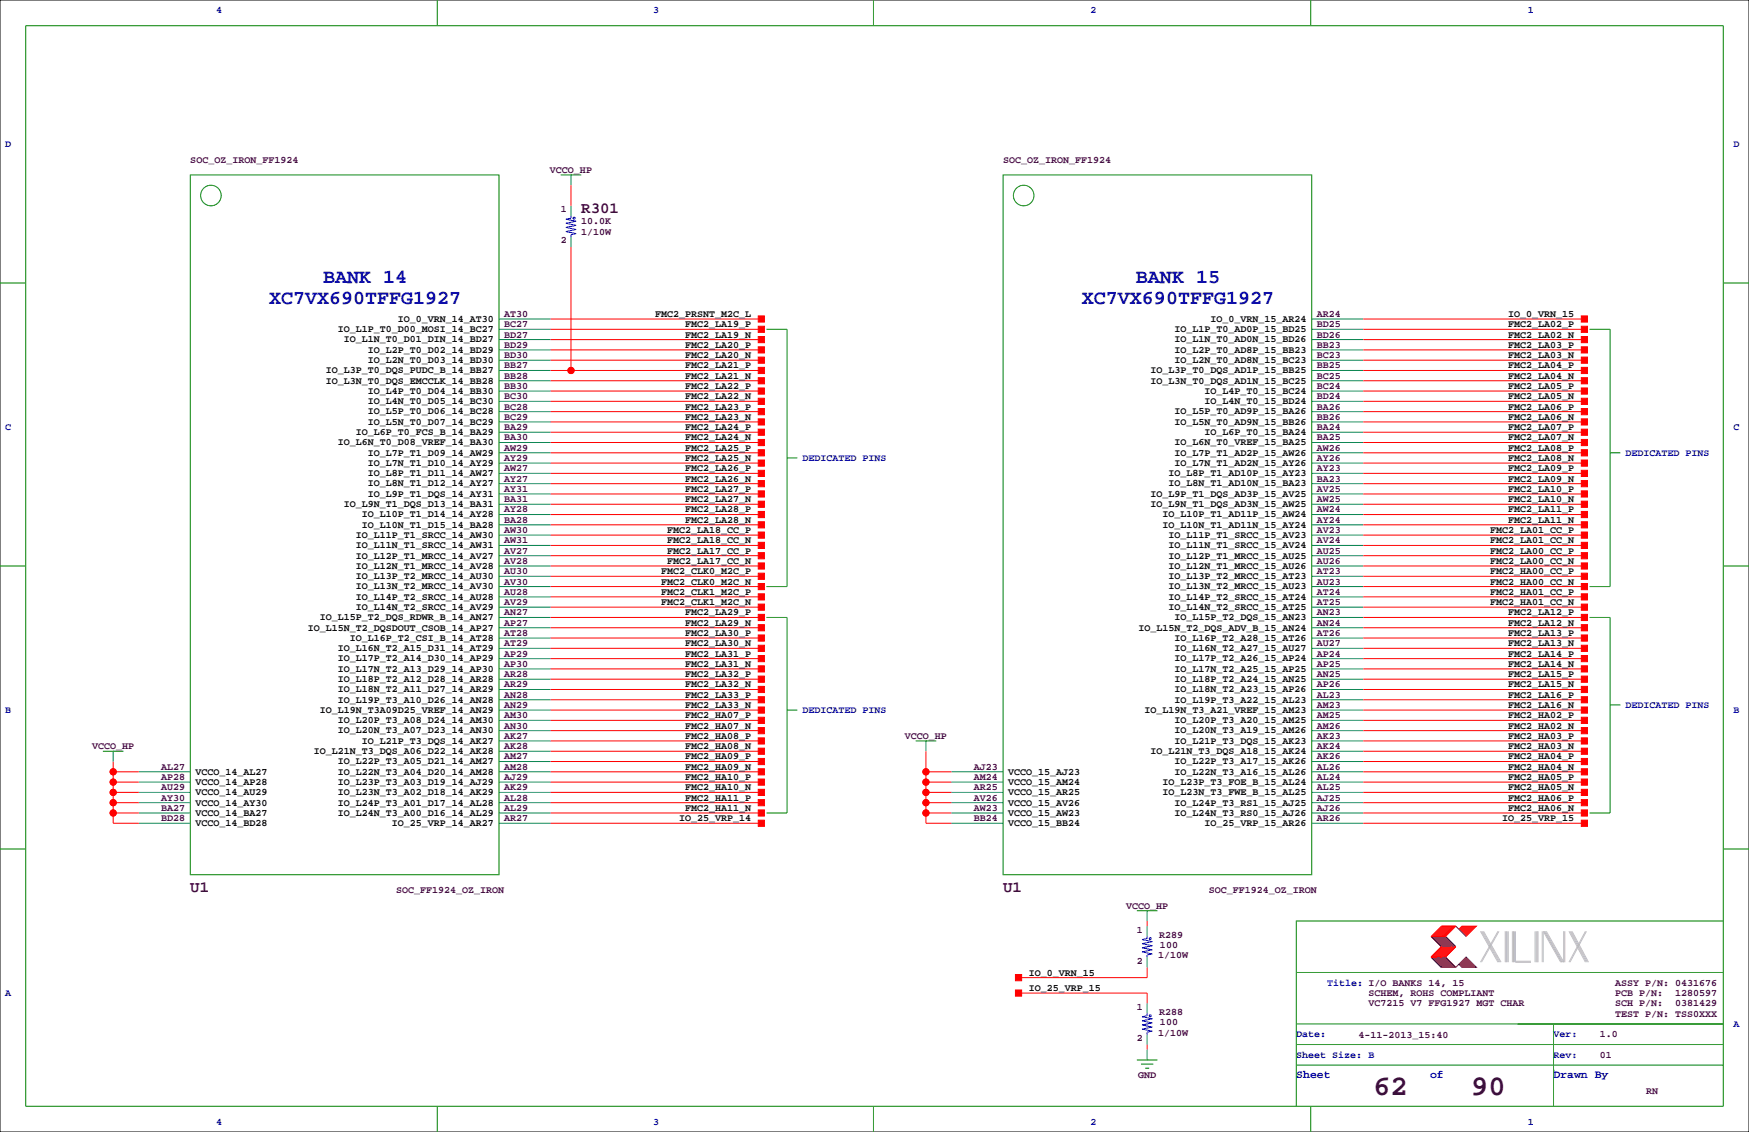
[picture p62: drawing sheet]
<svg xmlns="http://www.w3.org/2000/svg" width="432mm" height="279mm" viewBox="0 0 432 279" stroke-linecap="round" stroke-linejoin="round" font-family="sans-serif">
<defs><g id="words">
<g font-size="7.1" fill="#400040">
<text x="339.1" y="270.3">62</text>
<text x="363.2" y="270.3">90</text>
</g>
<g font-size="4.9" fill="#0000a0">
<text x="79.8" y="70">BANK 14</text>
<text x="280.5" y="70">BANK 15</text>
<text x="66.5" y="75">XC7VX690TFFG1927</text>
<text x="267.1" y="75">XC7VX690TFFG1927</text>
</g>
<g font-size="3.9" fill="#400040">
<text x="143.5" y="52.5">R301</text>
<text x="47" y="220.2">U1</text>
<text x="247.6" y="220.2">U1</text>
</g>
<g font-size="2.8" fill="#0000a0">
<text x="320" y="266.1">Sheet</text>
<text x="353.1" y="266.1">of</text>
<text x="383.5" y="266.1">Drawn By</text>
</g>
<g font-size="2.5" fill="#0000a0">
<text x="53.3" y="3.3">4</text>
<text x="161.3" y="3.3">3</text>
<text x="269.2" y="3.3">2</text>
<text x="377.2" y="3.3">1</text>
<text x="1.3" y="36.3">D</text>
<text x="428" y="36.3">D</text>
<text x="1.3" y="106.2">C</text>
<text x="428" y="106.2">C</text>
<text x="198.1" y="113.7">DEDICATED PINS</text>
<text x="401.3" y="112.5">DEDICATED PINS</text>
<text x="1.3" y="176">B</text>
<text x="198.1" y="176">DEDICATED PINS</text>
<text x="401.3" y="174.7">DEDICATED PINS</text>
<text x="428" y="176">B</text>
<text x="1.3" y="245.9">A</text>
<text x="327.7" y="243.3">Title: I/O BANKS 14, 15</text>
<text x="320" y="256">Date:</text>
<text x="383.5" y="256">Ver:</text>
<text x="428" y="253.5">A</text>
<text x="320" y="261.1">Sheet Size: B</text>
<text x="383.5" y="261.1">Rev:</text>
<text x="53.3" y="277.6">4</text>
<text x="161.3" y="277.6">3</text>
<text x="269.2" y="277.6">2</text>
<text x="377.2" y="277.6">1</text>
</g>
<g font-size="2.5" fill="#400040">
<text x="47" y="40.1">SOC_OZ_IRON_FF1924</text>
<text x="247.6" y="40.1">SOC_OZ_IRON_FF1924</text>
<text x="135.8" y="42.7">VCCO_HP</text>
<text x="138.4" y="52.4">1</text>
<text x="143.5" y="55.4">10.0K</text>
<text x="143.5" y="57.9">1/10W</text>
<text x="138.4" y="60">2</text>
<text x="124.5" y="83.3">BD27</text>
<text x="124.5" y="80.8">BC27</text>
<text x="124.5" y="78.2">AT30</text>
<text x="325.1" y="83.3">BD26</text>
<text x="325.1" y="80.8">BD25</text>
<text x="325.1" y="78.2">AR24</text>
<text x="124.5" y="88.4">BD30</text>
<text x="124.5" y="85.9">BD29</text>
<text x="325.1" y="88.4">BC23</text>
<text x="325.1" y="85.9">BB23</text>
<text x="124.5" y="93.5">BB28</text>
<text x="124.5" y="90.9">BB27</text>
<text x="325.1" y="93.5">BC25</text>
<text x="325.1" y="90.9">BB25</text>
<text x="124.5" y="101.1">BC28</text>
<text x="124.5" y="98.6">BC30</text>
<text x="124.5" y="96">BB30</text>
<text x="325.1" y="101.1">BA26</text>
<text x="325.1" y="98.6">BD24</text>
<text x="325.1" y="96">BC24</text>
<text x="124.5" y="106.2">BA29</text>
<text x="124.5" y="103.6">BC29</text>
<text x="325.1" y="106.2">BA24</text>
<text x="325.1" y="103.6">BB26</text>
<text x="124.5" y="113.8">AY29</text>
<text x="124.5" y="111.3">AW29</text>
<text x="124.5" y="108.7">BA30</text>
<text x="325.1" y="113.8">AY26</text>
<text x="325.1" y="111.3">AW26</text>
<text x="325.1" y="108.7">BA25</text>
<text x="124.5" y="118.9">AY27</text>
<text x="124.5" y="116.3">AW27</text>
<text x="325.1" y="118.9">BA23</text>
<text x="325.1" y="116.3">AY23</text>
<text x="124.5" y="124">BA31</text>
<text x="124.5" y="121.4">AY31</text>
<text x="325.1" y="124">AW25</text>
<text x="325.1" y="121.4">AV25</text>
<text x="124.5" y="131.6">AW30</text>
<text x="124.5" y="129">BA28</text>
<text x="124.5" y="126.5">AY28</text>
<text x="325.1" y="131.6">AV23</text>
<text x="325.1" y="129">AY24</text>
<text x="325.1" y="126.5">AW24</text>
<text x="124.5" y="136.7">AV27</text>
<text x="124.5" y="134.1">AW31</text>
<text x="325.1" y="136.7">AU25</text>
<text x="325.1" y="134.1">AV24</text>
<text x="124.5" y="141.7">AU30</text>
<text x="124.5" y="139.2">AV28</text>
<text x="325.1" y="141.7">AT23</text>
<text x="325.1" y="139.2">AU26</text>
<text x="124.5" y="149.4">AV29</text>
<text x="124.5" y="146.8">AU28</text>
<text x="124.5" y="144.3">AV30</text>
<text x="325.1" y="149.4">AT25</text>
<text x="325.1" y="146.8">AT24</text>
<text x="325.1" y="144.3">AU23</text>
<text x="124.5" y="154.4">AP27</text>
<text x="124.5" y="151.9">AN27</text>
<text x="325.1" y="154.4">AN24</text>
<text x="325.1" y="151.9">AN23</text>
<text x="124.5" y="159.5">AT29</text>
<text x="124.5" y="157">AT28</text>
<text x="325.1" y="159.5">AU27</text>
<text x="325.1" y="157">AT26</text>
<text x="124.5" y="167.1">AR28</text>
<text x="124.5" y="164.6">AP30</text>
<text x="124.5" y="162.1">AP29</text>
<text x="325.1" y="167.1">AN25</text>
<text x="325.1" y="164.6">AP25</text>
<text x="325.1" y="162.1">AP24</text>
<text x="124.5" y="172.2">AN28</text>
<text x="124.5" y="169.7">AR29</text>
<text x="325.1" y="172.2">AL23</text>
<text x="325.1" y="169.7">AP26</text>
<text x="124.5" y="179.8">AN30</text>
<text x="124.5" y="177.3">AM30</text>
<text x="124.5" y="174.8">AN29</text>
<text x="325.1" y="179.8">AM26</text>
<text x="325.1" y="177.3">AM25</text>
<text x="325.1" y="174.8">AM23</text>
<text x="22.8" y="184.9">VCCO_HP</text>
<text x="124.5" y="184.9">AK28</text>
<text x="124.5" y="182.4">AK27</text>
<text x="223.4" y="182.4">VCCO_HP</text>
<text x="325.1" y="184.9">AK24</text>
<text x="325.1" y="182.4">AK23</text>
<text x="39.8" y="190">AL27</text>
<text x="124.5" y="190">AM28</text>
<text x="124.5" y="187.5">AM27</text>
<text x="240.5" y="190">AJ23</text>
<text x="325.1" y="190">AL26</text>
<text x="325.1" y="187.5">AK26</text>
<text x="39.8" y="197.6">AY30</text>
<text x="39.8" y="195.1">AU29</text>
<text x="39.8" y="192.5">AP28</text>
<text x="124.5" y="197.6">AL28</text>
<text x="124.5" y="195.1">AK29</text>
<text x="124.5" y="192.5">AJ29</text>
<text x="240.5" y="197.6">AV26</text>
<text x="240.5" y="195.1">AR25</text>
<text x="240.5" y="192.5">AM24</text>
<text x="325.1" y="197.6">AJ25</text>
<text x="325.1" y="195.1">AL25</text>
<text x="325.1" y="192.5">AL24</text>
<text x="39.8" y="202.7">BD28</text>
<text x="39.8" y="200.2">BA27</text>
<text x="124.5" y="202.7">AR27</text>
<text x="124.5" y="200.2">AL29</text>
<text x="240.5" y="202.7">BB24</text>
<text x="240.5" y="200.2">AW23</text>
<text x="325.1" y="202.7">AR26</text>
<text x="325.1" y="200.2">AJ26</text>
<text x="97.8" y="220.5">SOC_FF1924_OZ_IRON</text>
<text x="298.5" y="220.5">SOC_FF1924_OZ_IRON</text>
<text x="278" y="224.3">VCCO_HP</text>
<text x="280.7" y="230.2">1</text>
<text x="286.2" y="231.5">R289</text>
<text x="280.7" y="237.8">2</text>
<text x="286" y="236.6">1/10W</text>
<text x="286.4" y="234">100</text>
<text x="337.8" y="245.9">SCHEM, ROHS COMPLIANT</text>
<text x="398.8" y="243.3">ASSY P/N: 0431676</text>
<text x="398.8" y="245.9">PCB P/N:</text>
<text x="413.6" y="245.9">1280597</text>
<text x="280.7" y="249.3">1</text>
<text x="286.2" y="250.5">R288</text>
<text x="337.8" y="248.4">VC7215 V7 FFG1927 MGT CHAR</text>
<text x="398.8" y="248.4">SCH P/N:</text>
<text x="398.8" y="251">TEST P/N: TSS0XXX</text>
<text x="413.6" y="248.4">0381429</text>
<text x="280.7" y="256.9">2</text>
<text x="286" y="255.6">1/10W</text>
<text x="286.4" y="253.1">100</text>
<text x="335.4" y="256.3">4-11-2013_15:40</text>
<text x="395" y="256">1.0</text>
<text x="395" y="261.1">01</text>
<text x="281" y="266.2">GND</text>
<text x="406.4" y="270">RN</text>
</g>
<g font-size="2.5">
<text x="83.4" y="82">IO_L1P_T0_D00_MOSI_14_BC27</text>
<text x="98.2" y="79.4">IO_0_VRN_14_AT30</text>
<text x="161.7" y="78.2">FMC2_PRSNT_M2C_L</text>
<text x="169.1" y="80.8">FMC2_LA19_P</text>
<text x="169.1" y="83.3">FMC2_LA19_N</text>
<text x="290" y="82">IO_L1P_T0_AD0P_15_BD25</text>
<text x="298.9" y="79.4">IO_0_VRN_15_AR24</text>
<text x="372.3" y="80.8">FMC2_LA02_P</text>
<text x="372.3" y="83.3">FMC2_LA02_N</text>
<text x="372.3" y="78.2">IO_0_VRN_15</text>
<text x="84.9" y="84.5">IO_L1N_T0_D01_DIN_14_BD27</text>
<text x="90.8" y="89.6">IO_L2N_T0_D03_14_BD30</text>
<text x="90.8" y="87.1">IO_L2P_T0_D02_14_BD29</text>
<text x="169.1" y="88.4">FMC2_LA20_N</text>
<text x="169.1" y="85.9">FMC2_LA20_P</text>
<text x="290" y="89.6">IO_L2N_T0_AD8N_15_BC23</text>
<text x="290" y="87.1">IO_L2P_T0_AD8P_15_BB23</text>
<text x="290" y="84.5">IO_L1N_T0_AD0N_15_BD26</text>
<text x="372.3" y="85.9">FMC2_LA03_P</text>
<text x="372.3" y="88.4">FMC2_LA03_N</text>
<text x="80.4" y="94.7">IO_L3N_T0_DQS_EMCCLK_14_BB28</text>
<text x="80.4" y="92.1">IO_L3P_T0_DQS_PUDC_B_14_BB27</text>
<text x="169.1" y="93.5">FMC2_LA21_N</text>
<text x="169.1" y="90.9">FMC2_LA21_P</text>
<text x="284.1" y="94.7">IO_L3N_T0_DQS_AD1N_15_BC25</text>
<text x="284.1" y="92.1">IO_L3P_T0_DQS_AD1P_15_BB25</text>
<text x="372.3" y="90.9">FMC2_LA04_P</text>
<text x="372.3" y="93.5">FMC2_LA04_N</text>
<text x="90.8" y="99.8">IO_L4N_T0_D05_14_BC30</text>
<text x="90.8" y="97.2">IO_L4P_T0_D04_14_BB30</text>
<text x="169.1" y="98.6">FMC2_LA22_N</text>
<text x="169.1" y="96">FMC2_LA22_P</text>
<text x="169.1" y="101.1">FMC2_LA23_P</text>
<text x="297.4" y="99.8">IO_L4N_T0_15_BD24</text>
<text x="297.4" y="97.2">IO_L4P_T0_15_BC24</text>
<text x="372.3" y="96">FMC2_LA05_P</text>
<text x="372.3" y="98.6">FMC2_LA05_N</text>
<text x="372.3" y="101.1">FMC2_LA06_P</text>
<text x="87.8" y="107.4">IO_L6P_T0_FCS_B_14_BA29</text>
<text x="90.8" y="104.8">IO_L5N_T0_D07_14_BC29</text>
<text x="90.8" y="102.3">IO_L5P_T0_D06_14_BC28</text>
<text x="169.1" y="103.6">FMC2_LA23_N</text>
<text x="169.1" y="106.2">FMC2_LA24_P</text>
<text x="290" y="104.8">IO_L5N_T0_AD9N_15_BB26</text>
<text x="290" y="102.3">IO_L5P_T0_AD9P_15_BA26</text>
<text x="297.4" y="107.4">IO_L6P_T0_15_BA24</text>
<text x="372.3" y="103.6">FMC2_LA06_N</text>
<text x="372.3" y="106.2">FMC2_LA07_P</text>
<text x="83.4" y="109.9">IO_L6N_T0_D08_VREF_14_BA30</text>
<text x="90.8" y="112.5">IO_L7P_T1_D09_14_AW29</text>
<text x="169.1" y="108.7">FMC2_LA24_N</text>
<text x="169.1" y="113.8">FMC2_LA25_N</text>
<text x="169.1" y="111.3">FMC2_LA25_P</text>
<text x="290" y="112.5">IO_L7P_T1_AD2P_15_AW26</text>
<text x="290" y="109.9">IO_L6N_T0_VREF_15_BA25</text>
<text x="372.3" y="108.7">FMC2_LA07_N</text>
<text x="372.3" y="111.3">FMC2_LA08_P</text>
<text x="372.3" y="113.8">FMC2_LA08_N</text>
<text x="90.8" y="117.5">IO_L8P_T1_D11_14_AW27</text>
<text x="90.8" y="115">IO_L7N_T1_D10_14_AY29</text>
<text x="169.1" y="118.9">FMC2_LA26_N</text>
<text x="169.1" y="116.3">FMC2_LA26_P</text>
<text x="288.5" y="117.5">IO_L8P_T1_AD10P_15_AY23</text>
<text x="290" y="115">IO_L7N_T1_AD2N_15_AY26</text>
<text x="372.3" y="116.3">FMC2_LA09_P</text>
<text x="372.3" y="118.9">FMC2_LA09_N</text>
<text x="84.9" y="125.2">IO_L9N_T1_DQS_D13_14_BA31</text>
<text x="90.8" y="122.6">IO_L9P_T1_DQS_14_AY31</text>
<text x="90.8" y="120.1">IO_L8N_T1_D12_14_AY27</text>
<text x="169.1" y="124">FMC2_LA27_N</text>
<text x="169.1" y="121.4">FMC2_LA27_P</text>
<text x="284.1" y="125.2">IO_L9N_T1_DQS_AD3N_15_AW25</text>
<text x="284.1" y="122.6">IO_L9P_T1_DQS_AD3P_15_AV25</text>
<text x="288.5" y="120.1">IO_L8N_T1_AD10N_15_BA23</text>
<text x="372.3" y="121.4">FMC2_LA10_P</text>
<text x="372.3" y="124">FMC2_LA10_N</text>
<text x="89.3" y="130.2">IO_L10N_T1_D15_14_BA28</text>
<text x="89.3" y="127.7">IO_L10P_T1_D14_14_AY28</text>
<text x="164.7" y="131.6">FMC2_LA18_CC_P</text>
<text x="169.1" y="129">FMC2_LA28_N</text>
<text x="169.1" y="126.5">FMC2_LA28_P</text>
<text x="287" y="130.2">IO_L10N_T1_AD11N_15_AY24</text>
<text x="287" y="127.7">IO_L10P_T1_AD11P_15_AW24</text>
<text x="367.9" y="131.6">FMC2_LA01_CC_P</text>
<text x="372.3" y="126.5">FMC2_LA11_P</text>
<text x="372.3" y="129">FMC2_LA11_N</text>
<text x="87.8" y="137.9">IO_L12P_T1_MRCC_14_AV27</text>
<text x="87.8" y="135.3">IO_L11N_T1_SRCC_14_AW31</text>
<text x="87.8" y="132.8">IO_L11P_T1_SRCC_14_AW30</text>
<text x="164.7" y="136.7">FMC2_LA17_CC_P</text>
<text x="164.7" y="134.1">FMC2_LA18_CC_N</text>
<text x="288.5" y="137.9">IO_L12P_T1_MRCC_15_AU25</text>
<text x="288.5" y="135.3">IO_L11N_T1_SRCC_15_AV24</text>
<text x="288.5" y="132.8">IO_L11P_T1_SRCC_15_AV23</text>
<text x="367.9" y="134.1">FMC2_LA01_CC_N</text>
<text x="367.9" y="136.7">FMC2_LA00_CC_P</text>
<text x="87.8" y="142.9">IO_L13P_T2_MRCC_14_AU30</text>
<text x="87.8" y="140.4">IO_L12N_T1_MRCC_14_AV28</text>
<text x="163.2" y="141.7">FMC2_CLK0_M2C_P</text>
<text x="164.7" y="139.2">FMC2_LA17_CC_N</text>
<text x="288.5" y="142.9">IO_L13P_T2_MRCC_15_AT23</text>
<text x="288.5" y="140.4">IO_L12N_T1_MRCC_15_AU26</text>
<text x="367.9" y="139.2">FMC2_LA00_CC_N</text>
<text x="367.9" y="141.7">FMC2_HA00_CC_P</text>
<text x="87.8" y="148">IO_L14P_T2_SRCC_14_AU28</text>
<text x="87.8" y="145.5">IO_L13N_T2_MRCC_14_AV30</text>
<text x="163.2" y="149.4">FMC2_CLK1_M2C_N</text>
<text x="163.2" y="146.8">FMC2_CLK1_M2C_P</text>
<text x="163.2" y="144.3">FMC2_CLK0_M2C_N</text>
<text x="288.5" y="148">IO_L14P_T2_SRCC_15_AT24</text>
<text x="288.5" y="145.5">IO_L13N_T2_MRCC_15_AU23</text>
<text x="367.9" y="144.3">FMC2_HA00_CC_N</text>
<text x="367.9" y="146.8">FMC2_HA01_CC_P</text>
<text x="367.9" y="149.4">FMC2_HA01_CC_N</text>
<text x="76" y="155.6">IO_L15N_T2_DQSDOUT_CSOB_14_AP27</text>
<text x="79" y="153.1">IO_L15P_T2_DQS_RDWR_B_14_AN27</text>
<text x="87.8" y="150.6">IO_L14N_T2_SRCC_14_AV29</text>
<text x="169.1" y="154.4">FMC2_LA29_N</text>
<text x="169.1" y="151.9">FMC2_LA29_P</text>
<text x="281.1" y="155.6">IO_L15N_T2_DQS_ADV_B_15_AN24</text>
<text x="288.5" y="150.6">IO_L14N_T2_SRCC_15_AT25</text>
<text x="290" y="153.1">IO_L15P_T2_DQS_15_AN23</text>
<text x="372.3" y="151.9">FMC2_LA12_P</text>
<text x="372.3" y="154.4">FMC2_LA12_N</text>
<text x="83.4" y="160.7">IO_L16N_T2_A15_D31_14_AT29</text>
<text x="86.4" y="158.2">IO_L16P_T2_CSI_B_14_AT28</text>
<text x="169.1" y="159.5">FMC2_LA30_N</text>
<text x="169.1" y="157">FMC2_LA30_P</text>
<text x="290" y="160.7">IO_L16N_T2_A27_15_AU27</text>
<text x="290" y="158.2">IO_L16P_T2_A28_15_AT26</text>
<text x="372.3" y="157">FMC2_LA13_P</text>
<text x="372.3" y="159.5">FMC2_LA13_N</text>
<text x="83.4" y="165.8">IO_L17N_T2_A13_D29_14_AP30</text>
<text x="83.4" y="163.3">IO_L17P_T2_A14_D30_14_AP29</text>
<text x="169.1" y="164.6">FMC2_LA31_N</text>
<text x="169.1" y="162.1">FMC2_LA31_P</text>
<text x="169.1" y="167.1">FMC2_LA32_P</text>
<text x="290" y="165.8">IO_L17N_T2_A25_15_AP25</text>
<text x="290" y="163.3">IO_L17P_T2_A26_15_AP24</text>
<text x="372.3" y="162.1">FMC2_LA14_P</text>
<text x="372.3" y="164.6">FMC2_LA14_N</text>
<text x="372.3" y="167.1">FMC2_LA15_P</text>
<text x="83.4" y="173.4">IO_L19P_T3_A10_D26_14_AN28</text>
<text x="83.4" y="170.9">IO_L18N_T2_A11_D27_14_AR29</text>
<text x="83.4" y="168.3">IO_L18P_T2_A12_D28_14_AR28</text>
<text x="169.1" y="169.7">FMC2_LA32_N</text>
<text x="169.1" y="172.2">FMC2_LA33_P</text>
<text x="290" y="173.4">IO_L19P_T3_A22_15_AL23</text>
<text x="290" y="170.9">IO_L18N_T2_A23_15_AP26</text>
<text x="290" y="168.3">IO_L18P_T2_A24_15_AN25</text>
<text x="372.3" y="169.7">FMC2_LA15_N</text>
<text x="372.3" y="172.2">FMC2_LA16_P</text>
<text x="79" y="176">IO_L19N_T3A09D25_VREF_14_AN29</text>
<text x="83.4" y="178.5">IO_L20P_T3_A08_D24_14_AM30</text>
<text x="169.1" y="174.8">FMC2_LA33_N</text>
<text x="169.1" y="177.3">FMC2_HA07_P</text>
<text x="169.1" y="179.8">FMC2_HA07_N</text>
<text x="282.6" y="176">IO_L19N_T3_A21_VREF_15_AM23</text>
<text x="290" y="178.5">IO_L20P_T3_A20_15_AM25</text>
<text x="372.3" y="174.8">FMC2_LA16_N</text>
<text x="372.3" y="177.3">FMC2_HA02_P</text>
<text x="372.3" y="179.8">FMC2_HA02_N</text>
<text x="83.4" y="181">IO_L20N_T3_A07_D23_14_AN30</text>
<text x="89.3" y="183.6">IO_L21P_T3_DQS_14_AK27</text>
<text x="169.1" y="182.4">FMC2_HA08_P</text>
<text x="169.1" y="184.9">FMC2_HA08_N</text>
<text x="290" y="183.6">IO_L21P_T3_DQS_15_AK23</text>
<text x="290" y="181">IO_L20N_T3_A19_15_AM26</text>
<text x="372.3" y="182.4">FMC2_HA03_P</text>
<text x="372.3" y="184.9">FMC2_HA03_N</text>
<text x="48.3" y="191.2">VCCO_14_AL27</text>
<text x="77.5" y="186.1">IO_L21N_T3_DQS_A06_D22_14_AK28</text>
<text x="83.4" y="191.2">IO_L22N_T3_A04_D20_14_AM28</text>
<text x="83.4" y="188.7">IO_L22P_T3_A05_D21_14_AM27</text>
<text x="169.1" y="187.5">FMC2_HA09_P</text>
<text x="169.1" y="190">FMC2_HA09_N</text>
<text x="248.9" y="191.2">VCCO_15_AJ23</text>
<text x="284.1" y="186.1">IO_L21N_T3_DQS_A18_15_AK24</text>
<text x="290" y="191.2">IO_L22N_T3_A16_15_AL26</text>
<text x="290" y="188.7">IO_L22P_T3_A17_15_AK26</text>
<text x="372.3" y="187.5">FMC2_HA04_P</text>
<text x="372.3" y="190">FMC2_HA04_N</text>
<text x="48.3" y="196.3">VCCO_14_AU29</text>
<text x="48.3" y="193.7">VCCO_14_AP28</text>
<text x="83.4" y="196.3">IO_L23N_T3_A02_D18_14_AK29</text>
<text x="83.4" y="193.7">IO_L23P_T3_A03_D19_14_AJ29</text>
<text x="169.1" y="197.6">FMC2_HA11_P</text>
<text x="169.1" y="192.5">FMC2_HA10_P</text>
<text x="169.1" y="195.1">FMC2_HA10_N</text>
<text x="248.9" y="196.3">VCCO_15_AR25</text>
<text x="248.9" y="193.7">VCCO_15_AM24</text>
<text x="287" y="196.3">IO_L23N_T3_FWE_B_15_AL25</text>
<text x="287" y="193.7">IO_L23P_T3_FOE_B_15_AL24</text>
<text x="372.3" y="192.5">FMC2_HA05_P</text>
<text x="372.3" y="195.1">FMC2_HA05_N</text>
<text x="372.3" y="197.6">FMC2_HA06_P</text>
<text x="48.3" y="203.9">VCCO_14_BD28</text>
<text x="48.3" y="201.4">VCCO_14_BA27</text>
<text x="48.3" y="198.8">VCCO_14_AY30</text>
<text x="83.4" y="201.4">IO_L24N_T3_A00_D16_14_AL29</text>
<text x="83.4" y="198.8">IO_L24P_T3_A01_D17_14_AL28</text>
<text x="96.7" y="203.9">IO_25_VRP_14_AR27</text>
<text x="167.6" y="202.7">IO_25_VRP_14</text>
<text x="169.1" y="200.2">FMC2_HA11_N</text>
<text x="248.9" y="203.9">VCCO_15_BB24</text>
<text x="248.9" y="201.4">VCCO_15_AW23</text>
<text x="248.9" y="198.8">VCCO_15_AV26</text>
<text x="290" y="201.4">IO_L24N_T3_RS0_15_AJ26</text>
<text x="290" y="198.8">IO_L24P_T3_RS1_15_AJ25</text>
<text x="297.4" y="203.9">IO_25_VRP_15_AR26</text>
<text x="370.8" y="202.7">IO_25_VRP_15</text>
<text x="372.3" y="200.2">FMC2_HA06_N</text>
<text x="254" y="240.8">IO_0_VRN_15</text>
<text x="254" y="244.6">IO_25_VRP_15</text>
</g>
</g></defs>
<path d="M0 0h431.8v279.4h-431.8z" fill="none" stroke="#000" stroke-width=".25"/>
<g fill="none" stroke="#f00" stroke-width=".25">
<path d="M141 45.7v5.1M135.9 78.7h52.1M141 61v30.4M336.5 78.7h54.7M135.9 99.1h52.1M135.9 96.5h52.1M135.9 94h52.1M135.9 91.4h52.1M135.9 88.9h52.1M135.9 86.4h52.1M135.9 83.8h52.1M135.9 81.3h52.1"/>
<path d="M336.5 99.1h54.7M336.5 96.5h54.7M336.5 94h54.7M336.5 91.4h54.7M336.5 88.9h54.7M336.5 86.4h54.7M336.5 83.8h54.7M336.5 81.3h54.7M135.9 119.4h52.1M135.9 116.8h52.1M135.9 114.3h52.1M135.9 111.8h52.1"/>
<path d="M135.9 109.2h52.1M135.9 106.7h52.1M135.9 104.1h52.1M135.9 101.6h52.1M336.5 119.4h54.7M336.5 116.8h54.7M336.5 114.3h54.7M336.5 111.8h54.7M336.5 109.2h54.7M336.5 106.7h54.7M336.5 104.1h54.7M336.5 101.6h54.7"/>
<path d="M135.9 139.7h52.1M135.9 137.2h52.1M135.9 134.6h52.1M135.9 132.1h52.1M135.9 129.5h52.1M135.9 127h52.1M135.9 124.5h52.1M135.9 121.9h52.1M336.5 139.7h54.7M336.5 137.2h54.7M336.5 134.6h54.7M336.5 132.1h54.7"/>
<path d="M336.5 129.5h54.7M336.5 127h54.7M336.5 124.5h54.7M336.5 121.9h54.7M135.9 157.5h52.1M135.9 154.9h52.1M135.9 152.4h52.1M135.9 149.9h52.1M135.9 147.3h52.1M135.9 144.8h52.1M135.9 142.2h52.1M336.5 157.5h54.7"/>
<path d="M336.5 154.9h54.7M336.5 152.4h54.7M336.5 149.9h54.7M336.5 147.3h54.7M336.5 144.8h54.7M336.5 142.2h54.7M135.9 177.8h52.1M135.9 175.3h52.1M135.9 172.7h52.1M135.9 170.2h52.1M135.9 167.6h52.1M135.9 165.1h52.1"/>
<path d="M135.9 162.6h52.1M135.9 160h52.1M336.5 177.8h54.7M336.5 175.3h54.7M336.5 172.7h54.7M336.5 170.2h54.7M336.5 167.6h54.7M336.5 165.1h54.7M336.5 162.6h54.7M336.5 160h54.7M27.9 193h6.4M27.9 190.5h6.4"/>
<path d="M27.9 195.6h6.4M27.9 198.1h6.4M27.9 188v15.2h6.4M135.9 193h52.1M135.9 190.5h52.1M135.9 195.6h52.1M135.9 198.1h52.1M135.9 188h52.1M135.9 185.4h52.1M135.9 182.9h52.1M135.9 180.3h52.1M228.6 193h6.3"/>
<path d="M228.6 185.4v17.8h6.3M228.6 190.5h6.3M228.6 195.6h6.3M228.6 198.1h6.3M336.5 193h54.7M336.5 190.5h54.7M336.5 195.6h54.7M336.5 198.1h54.7M336.5 188h54.7M336.5 185.4h54.7M336.5 182.9h54.7M336.5 180.3h54.7"/>
<path d="M27.9 200.7h6.4M135.9 200.7h52.1M135.9 203.2h52.1M228.6 200.7h6.3M336.5 200.7h54.7M336.5 203.2h54.7M283.2 227.3v1.3M283.2 238.8v2.5h-31.7M355.9 233.7l-2.6 2.5h3.6l2.5-2.5M355.9 228.6h3.5l-2.5 2.5h-3.6zM356.1 233.7l-2.5 2.5M356.1 228.6l-2.5 2.5"/>
<path d="M356.4 233.7l-2.6 2.5M356.4 228.6l-2.6 2.5M356.6 233.7l-2.5 2.5M356.6 228.6l-2.5 2.5M356.9 233.7l-2.6 2.5M356.9 228.6l-2.6 2.5M357.1 233.7l-2.5 2.5M357.1 228.6l-2.5 2.5M357.4 233.7l-2.6 2.5M357.4 228.6l-2.6 2.5M357.6 233.7l-2.5 2.5M357.6 228.6l-2.5 2.5"/>
<path d="M357.9 233.7l-2.6 2.5M357.9 228.6l-2.6 2.5M358.1 233.7l-2.5 2.5M358.1 228.6l-2.5 2.5M358.4 233.7l-2.5 2.5M358.4 228.6l-2.5 2.5M358.6 233.7l-2.5 2.5M358.6 228.6l-2.5 2.5M358.9 233.7l-2.5 2.5M358.9 228.6l-2.5 2.5M359.2 233.7l-2.6 2.5M359.2 228.6l-2.6 2.5"/>
<path d="M360.2 229.4l.7-.8h3.6l-2.6 2.5M361.2 228.6l-.8 .8M361.4 228.6l-1 1M361.7 228.6l-1 1M361.9 228.6l-1.2 1.3M362.2 228.6l-1.3 1.3M362.5 228.6l-1.6 1.5M362.7 228.6l-1.5 1.5M363 228.6l-1.8 1.8M363.2 228.6l-1.8 1.8M363.5 228.6l-2.1 2M363.7 228.6l-2 2"/>
<path d="M364 228.6l-2.3 2.3M364.2 228.6l-2.3 2.3M251.5 245.1h31.7v2.5M283.2 257.8v1.3"/>
<circle cx="141" cy="91.4" r=".76"/>
<circle cx="27.9" cy="190.5" r=".76"/>
<circle cx="27.9" cy="193" r=".76"/>
<circle cx="27.9" cy="198.1" r=".76"/>
<circle cx="27.9" cy="195.6" r=".76"/>
<circle cx="228.6" cy="193" r=".76"/>
<circle cx="228.6" cy="190.5" r=".76"/>
<circle cx="228.6" cy="198.1" r=".76"/>
<circle cx="228.6" cy="195.6" r=".76"/>
<circle cx="27.9" cy="200.7" r=".76"/>
<circle cx="228.6" cy="200.7" r=".76"/>
</g>
<g fill="#f00" stroke="#f00" stroke-width=".25">
<path d="M250.7 244.3h1.5v1.6h-1.5z" fill-rule="evenodd"/>
<path d="M250.7 240.5h1.5v1.6h-1.5z" fill-rule="evenodd"/>
<path d="M390.4 78h1.5v1.5h-1.5z" fill-rule="evenodd"/>
<path d="M390.4 199.9h1.5v1.5h-1.5z" fill-rule="evenodd"/>
<path d="M390.4 197.4h1.5v1.5h-1.5z" fill-rule="evenodd"/>
<path d="M390.4 194.8h1.5v1.5h-1.5z" fill-rule="evenodd"/>
<path d="M390.4 192.3h1.5v1.5h-1.5z" fill-rule="evenodd"/>
<path d="M390.4 189.7h1.5v1.6h-1.5z" fill-rule="evenodd"/>
<path d="M390.4 187.2h1.5v1.5h-1.5z" fill-rule="evenodd"/>
<path d="M390.4 184.7h1.5v1.5h-1.5z" fill-rule="evenodd"/>
<path d="M390.4 182.1h1.5v1.5h-1.5z" fill-rule="evenodd"/>
<path d="M390.4 179.6h1.5v1.5h-1.5z" fill-rule="evenodd"/>
<path d="M390.4 177h1.5v1.6h-1.5z" fill-rule="evenodd"/>
<path d="M390.4 174.5h1.5v1.5h-1.5z" fill-rule="evenodd"/>
<path d="M390.4 172h1.5v1.5h-1.5z" fill-rule="evenodd"/>
<path d="M390.4 169.4h1.5v1.5h-1.5z" fill-rule="evenodd"/>
<path d="M390.4 166.9h1.5v1.5h-1.5z" fill-rule="evenodd"/>
<path d="M390.4 164.3h1.5v1.6h-1.5z" fill-rule="evenodd"/>
<path d="M390.4 161.8h1.5v1.5h-1.5z" fill-rule="evenodd"/>
<path d="M390.4 159.3h1.5v1.5h-1.5z" fill-rule="evenodd"/>
<path d="M390.4 156.7h1.5v1.5h-1.5z" fill-rule="evenodd"/>
<path d="M390.4 154.2h1.5v1.5h-1.5z" fill-rule="evenodd"/>
<path d="M390.4 151.6h1.5v1.6h-1.5z" fill-rule="evenodd"/>
<path d="M390.4 149.1h1.5v1.5h-1.5z" fill-rule="evenodd"/>
<path d="M390.4 146.6h1.5v1.5h-1.5z" fill-rule="evenodd"/>
<path d="M390.4 144h1.5v1.5h-1.5z" fill-rule="evenodd"/>
<path d="M390.4 141.5h1.5v1.5h-1.5z" fill-rule="evenodd"/>
<path d="M390.4 138.9h1.5v1.6h-1.5z" fill-rule="evenodd"/>
<path d="M390.4 136.4h1.5v1.5h-1.5z" fill-rule="evenodd"/>
<path d="M390.4 133.9h1.5v1.5h-1.5z" fill-rule="evenodd"/>
<path d="M390.4 131.3h1.5v1.5h-1.5z" fill-rule="evenodd"/>
<path d="M390.4 128.8h1.5v1.5h-1.5z" fill-rule="evenodd"/>
<path d="M390.4 126.2h1.5v1.6h-1.5z" fill-rule="evenodd"/>
<path d="M390.4 123.7h1.5v1.5h-1.5z" fill-rule="evenodd"/>
<path d="M390.4 121.2h1.5v1.5h-1.5z" fill-rule="evenodd"/>
<path d="M390.4 118.6h1.5v1.5h-1.5z" fill-rule="evenodd"/>
<path d="M390.4 116.1h1.5v1.5h-1.5z" fill-rule="evenodd"/>
<path d="M390.4 113.5h1.5v1.6h-1.5z" fill-rule="evenodd"/>
<path d="M390.4 111h1.5v1.5h-1.5z" fill-rule="evenodd"/>
<path d="M390.4 108.5h1.5v1.5h-1.5z" fill-rule="evenodd"/>
<path d="M390.4 105.9h1.5v1.5h-1.5z" fill-rule="evenodd"/>
<path d="M390.4 103.4h1.5v1.5h-1.5z" fill-rule="evenodd"/>
<path d="M390.4 100.8h1.5v1.6h-1.5z" fill-rule="evenodd"/>
<path d="M390.4 98.3h1.5v1.5h-1.5z" fill-rule="evenodd"/>
<path d="M390.4 95.8h1.5v1.5h-1.5z" fill-rule="evenodd"/>
<path d="M390.4 93.2h1.5v1.5h-1.5z" fill-rule="evenodd"/>
<path d="M390.4 90.7h1.5v1.5h-1.5z" fill-rule="evenodd"/>
<path d="M390.4 88.1h1.5v1.6h-1.5z" fill-rule="evenodd"/>
<path d="M390.4 85.6h1.5v1.5h-1.5z" fill-rule="evenodd"/>
<path d="M390.4 83.1h1.5v1.5h-1.5z" fill-rule="evenodd"/>
<path d="M390.4 80.5h1.5v1.5h-1.5z" fill-rule="evenodd"/>
<path d="M187.2 179.6h1.5v1.5h-1.5z" fill-rule="evenodd"/>
<path d="M187.2 177h1.5v1.6h-1.5z" fill-rule="evenodd"/>
<path d="M187.2 184.7h1.5v1.5h-1.5z" fill-rule="evenodd"/>
<path d="M187.2 182.1h1.5v1.5h-1.5z" fill-rule="evenodd"/>
<path d="M187.2 189.7h1.5v1.6h-1.5z" fill-rule="evenodd"/>
<path d="M187.2 187.2h1.5v1.5h-1.5z" fill-rule="evenodd"/>
<path d="M187.2 194.8h1.5v1.5h-1.5z" fill-rule="evenodd"/>
<path d="M187.2 192.3h1.5v1.5h-1.5z" fill-rule="evenodd"/>
<path d="M187.2 199.9h1.5v1.5h-1.5z" fill-rule="evenodd"/>
<path d="M187.2 197.4h1.5v1.5h-1.5z" fill-rule="evenodd"/>
<path d="M187.2 172h1.5v1.5h-1.5z" fill-rule="evenodd"/>
<path d="M187.2 174.5h1.5v1.5h-1.5z" fill-rule="evenodd"/>
<path d="M187.2 166.9h1.5v1.5h-1.5z" fill-rule="evenodd"/>
<path d="M187.2 169.4h1.5v1.5h-1.5z" fill-rule="evenodd"/>
<path d="M187.2 161.8h1.5v1.5h-1.5z" fill-rule="evenodd"/>
<path d="M187.2 164.3h1.5v1.6h-1.5z" fill-rule="evenodd"/>
<path d="M187.2 156.7h1.5v1.5h-1.5z" fill-rule="evenodd"/>
<path d="M187.2 159.3h1.5v1.5h-1.5z" fill-rule="evenodd"/>
<path d="M187.2 151.6h1.5v1.6h-1.5z" fill-rule="evenodd"/>
<path d="M187.2 154.2h1.5v1.5h-1.5z" fill-rule="evenodd"/>
<path d="M187.2 126.2h1.5v1.6h-1.5z" fill-rule="evenodd"/>
<path d="M187.2 128.8h1.5v1.5h-1.5z" fill-rule="evenodd"/>
<path d="M187.2 121.2h1.5v1.5h-1.5z" fill-rule="evenodd"/>
<path d="M187.2 123.7h1.5v1.5h-1.5z" fill-rule="evenodd"/>
<path d="M187.2 111h1.5v1.5h-1.5z" fill-rule="evenodd"/>
<path d="M187.2 113.5h1.5v1.6h-1.5z" fill-rule="evenodd"/>
<path d="M187.2 105.9h1.5v1.5h-1.5z" fill-rule="evenodd"/>
<path d="M187.2 108.5h1.5v1.5h-1.5z" fill-rule="evenodd"/>
<path d="M187.2 100.8h1.5v1.6h-1.5z" fill-rule="evenodd"/>
<path d="M187.2 103.4h1.5v1.5h-1.5z" fill-rule="evenodd"/>
<path d="M187.2 95.8h1.5v1.5h-1.5z" fill-rule="evenodd"/>
<path d="M187.2 98.3h1.5v1.5h-1.5z" fill-rule="evenodd"/>
<path d="M187.2 83.1h1.5v1.5h-1.5z" fill-rule="evenodd"/>
<path d="M187.2 80.5h1.5v1.5h-1.5z" fill-rule="evenodd"/>
<path d="M187.2 133.9h1.5v1.5h-1.5z" fill-rule="evenodd"/>
<path d="M187.2 131.3h1.5v1.5h-1.5z" fill-rule="evenodd"/>
<path d="M187.2 138.9h1.5v1.6h-1.5z" fill-rule="evenodd"/>
<path d="M187.2 85.6h1.5v1.5h-1.5z" fill-rule="evenodd"/>
<path d="M187.2 88.1h1.5v1.6h-1.5z" fill-rule="evenodd"/>
<path d="M187.2 90.7h1.5v1.5h-1.5z" fill-rule="evenodd"/>
<path d="M187.2 93.2h1.5v1.5h-1.5z" fill-rule="evenodd"/>
<path d="M187.2 116.1h1.5v1.5h-1.5z" fill-rule="evenodd"/>
<path d="M187.2 118.6h1.5v1.5h-1.5z" fill-rule="evenodd"/>
<path d="M187.2 136.4h1.5v1.5h-1.5z" fill-rule="evenodd"/>
<path d="M187.2 141.5h1.5v1.5h-1.5z" fill-rule="evenodd"/>
<path d="M187.2 144h1.5v1.5h-1.5z" fill-rule="evenodd"/>
<path d="M187.2 146.6h1.5v1.5h-1.5z" fill-rule="evenodd"/>
<path d="M187.2 149.1h1.5v1.5h-1.5z" fill-rule="evenodd"/>
<path d="M187.2 202.4h1.5v1.6h-1.5z" fill-rule="evenodd"/>
<path d="M187.2 78h1.5v1.5h-1.5z" fill-rule="evenodd"/>
<path d="M390.4 202.4h1.5v1.6h-1.5z" fill-rule="evenodd"/>
<circle cx="228.6" cy="190.5" r=".76"/>
<circle cx="228.6" cy="193" r=".76"/>
<circle cx="228.6" cy="195.6" r=".76"/>
<circle cx="228.6" cy="198.1" r=".76"/>
<circle cx="228.6" cy="200.7" r=".76"/>
<circle cx="141" cy="91.4" r=".76"/>
<circle cx="27.9" cy="190.5" r=".76"/>
<circle cx="27.9" cy="200.7" r=".76"/>
<circle cx="27.9" cy="198.1" r=".76"/>
<circle cx="27.9" cy="195.6" r=".76"/>
<circle cx="27.9" cy="193" r=".76"/>
</g>
<g fill="none" stroke="#008080" stroke-width=".25">
<path d="M141 43.2v2.5M141 50.8v2.5M141 58.4v2.6M123.2 78.7h12.7M323.8 78.7h12.7M123.2 99.1h12.7M123.2 96.5h12.7M123.2 94h12.7M123.2 91.4h12.7M123.2 88.9h12.7M123.2 86.4h12.7M123.2 83.8h12.7"/>
<path d="M123.2 81.3h12.7M323.8 99.1h12.7M323.8 96.5h12.7M323.8 94h12.7M323.8 91.4h12.7M323.8 88.9h12.7M323.8 86.4h12.7M323.8 83.8h12.7M323.8 81.3h12.7M123.2 119.4h12.7M123.2 116.8h12.7M123.2 114.3h12.7"/>
<path d="M123.2 111.8h12.7M123.2 109.2h12.7M123.2 106.7h12.7M123.2 104.1h12.7M123.2 101.6h12.7M323.8 119.4h12.7M323.8 116.8h12.7M323.8 114.3h12.7M323.8 111.8h12.7M323.8 109.2h12.7M323.8 106.7h12.7M323.8 104.1h12.7"/>
<path d="M323.8 101.6h12.7M123.2 139.7h12.7M123.2 137.2h12.7M123.2 134.6h12.7M123.2 132.1h12.7M123.2 129.5h12.7M123.2 127h12.7M123.2 124.5h12.7M123.2 121.9h12.7M323.8 139.7h12.7M323.8 137.2h12.7M323.8 134.6h12.7"/>
<path d="M323.8 132.1h12.7M323.8 129.5h12.7M323.8 127h12.7M323.8 124.5h12.7M323.8 121.9h12.7M123.2 157.5h12.7M123.2 154.9h12.7M123.2 152.4h12.7M123.2 149.9h12.7M123.2 147.3h12.7M123.2 144.8h12.7M123.2 142.2h12.7"/>
<path d="M323.8 157.5h12.7M323.8 154.9h12.7M323.8 152.4h12.7M323.8 149.9h12.7M323.8 147.3h12.7M323.8 144.8h12.7M323.8 142.2h12.7M123.2 177.8h12.7M123.2 175.3h12.7M123.2 172.7h12.7M123.2 170.2h12.7M123.2 167.6h12.7"/>
<path d="M123.2 165.1h12.7M123.2 162.6h12.7M123.2 160h12.7M323.8 177.8h12.7M323.8 175.3h12.7M323.8 172.7h12.7M323.8 170.2h12.7M323.8 167.6h12.7M323.8 165.1h12.7M323.8 162.6h12.7M323.8 160h12.7M27.9 185.4v2.6"/>
<path d="M34.3 198.1h12.7M34.3 195.6h12.7M34.3 193h12.7M34.3 190.5h12.7M123.2 198.1h12.7M123.2 195.6h12.7M123.2 193h12.7M123.2 190.5h12.7M123.2 188h12.7M123.2 185.4h12.7M123.2 182.9h12.7M123.2 180.3h12.7"/>
<path d="M228.6 182.9v2.5M234.9 198.1h12.7M234.9 195.6h12.7M234.9 193h12.7M234.9 190.5h12.7M323.8 198.1h12.7M323.8 195.6h12.7M323.8 193h12.7M323.8 190.5h12.7M323.8 188h12.7M323.8 185.4h12.7M323.8 182.9h12.7"/>
<path d="M323.8 180.3h12.7M34.3 203.2h12.7M34.3 200.7h12.7M123.2 203.2h12.7M123.2 200.7h12.7M234.9 203.2h12.7M234.9 200.7h12.7M323.8 203.2h12.7M323.8 200.7h12.7M283.2 224.8v2.5M283.2 228.6v2.5M283.2 236.2v2.6"/>
<path d="M283.2 247.6v2.6M283.2 255.3v2.5M283.2 259.1v2.5"/>
</g>
<g fill="none" stroke="#008000" stroke-width=".25">
<path d="M6.3 6.4h419.1v266.6h-419.1zM107.9 0v6.4M215.6 0v6.4M323.6 0v6.4M47 43.2h76.2v172.7h-76.2zM138.4 43.2h5.1M141 43.2h.1M247.6 43.2h76.2v172.7h-76.2zM0 69.8h6.3M425.4 69.8h6.4M189.2 81.3h5.1v63.5h-5.1M227.3 91.4h.1"/>
<path d="M392.4 81.3h5.1v63.5h-5.1M194.3 113h2.5M397.5 111.8h2.5M0 139.7h6.3M425.4 139.7h6.4M189.2 152.4h5.1v48.3h-5.1M392.4 152.4h5.1v48.3h-5.1M194.3 175.3h2.5M397.5 174h2.5M25.4 185.4h5.1M27.9 185.4h.1M226.1 182.9h5"/>
<path d="M228.6 182.9h.1M0 209.5h6.3M425.4 209.5h6.4M280.7 224.8h5.1M283.2 224.8h.1M425.4 227.3h-105.4v35.6M320 257.8h105.4M320 252.7h105.4M320 240h105.4M383.5 252.7v20.3M107.9 273v6.4M215.6 273v6.4"/>
<path d="M280.7 261.6h5.1M281.7 262.6h3M282.7 263.7h1M283.2 261.6h.1M320 262.9v10.1M320 262.9h105.4M323.6 273v6.4M383.5 264.2h.1"/>
<circle cx="52.1" cy="48.3" r="2.54"/>
<circle cx="252.7" cy="48.3" r="2.54"/>
</g>
<g fill="none" stroke="#800000" stroke-width=".25">
<path d="M353.3 236.2l2.6 2.6h3.5M353.3 231.1l2.6 2.6M353.6 231.1l2.5 2.6M353.6 236.2l2.5 2.6M353.8 231.1l2.6 2.6M353.8 236.2l2.6 2.6M354.1 231.1l2.5 2.6M354.1 236.2l2.5 2.6M354.3 231.1l2.6 2.6M354.3 236.2l2.6 2.6M354.6 231.1l2.5 2.6M354.6 236.2l2.5 2.6"/>
<path d="M354.8 231.1l2.6 2.6M354.8 236.2l2.6 2.6M355.1 231.1l2.5 2.6M355.1 236.2l2.5 2.6M355.3 231.1l2.6 2.6M355.3 236.2l2.6 2.6M355.6 231.1l2.5 2.6M355.6 236.2l2.5 2.6M355.9 231.1l2.5 2.6M355.9 236.2l2.5 2.6M356.1 231.1l2.5 2.6M356.1 236.2l2.5 2.6"/>
<path d="M356.4 231.1l2.5 2.6M356.4 236.2l2.5 2.6M356.6 231.1l2.6 2.6M356.6 236.2l2.6 2.6M356.9 231.1l2.5 2.6M356.9 236.2l2.5 2.6M359.4 228.6l2.5 2.5M360.2 238l.7 .8h3.6l-2.6-2.6-2.5 2.6M360.4 237.7l1 1.1M360.4 238l.8 .8M360.7 237.5l1.2 1.3M360.7 237.7l1 1.1"/>
<path d="M360.9 237.2l1.6 1.6M360.9 237.5l1.3 1.3M361.2 237l1.8 1.8M361.2 237.2l1.5 1.6M361.4 236.7l2.1 2.1M361.4 237l1.8 1.8M361.7 236.5l2.3 2.3M361.7 236.7l2 2.1M361.9 236.5l2.3 2.3"/>
</g>
<g fill="none" stroke="#c0c0c0" stroke-width=".25">
<path d="M365.5 229.9l4.3 7.6M365.8 229.9l4.3 7.6M366 229.9l4.3 7.6M366.3 229.9l4.3 7.6M369.8 229.9l-4.3 7.6M370.1 229.9l-4.3 7.6M371.6 229.9v7.6M371.9 229.9v7.6M372.1 229.9v7.6M372.4 229.9v7.6M373.4 229.9v7.6M373.6 229.9v7.6"/>
<path d="M373.9 229.9v7.6M374.1 229.9v7.6h3.9M374.1 237.2h3.9M379 229.9v7.6M379.2 229.9v7.6M379.5 229.9v7.6M379.7 229.9v7.6M380.7 229.9v7.6M381 237.5v-7.6l4.3 7.6M381.3 229.9l4.3 7.6M381.5 229.9l4.3 7.6M381.8 229.9l4.3 7.6v-7.6"/>
<path d="M386.3 229.9v7.6M387.3 229.9l4.1 7.6M387.6 229.9l4.1 7.6M387.9 229.9l4 7.6M388.1 229.9l4.1 7.6M391.4 229.9l-4.1 7.6M391.7 229.9l-4.1 7.6"/>
</g>
<g fill="none" stroke="#00f" stroke-width=".25">
<path d="M141 53.3v.5l-1.3 .3 2.5 .5-2.5 .5 2.5 .5-2.5 .5 2.5 .5-2.5 .6 2.5 .5-1.2 .2v.5M283.2 231.1v.5l-1.3 .3 2.6 .5-2.6 .5 2.6 .5-2.6 .5 2.6 .5-2.6 .5 2.6 .6-1.3 .2v.5M283.2 250.2v.5l-1.3 .3 2.6 .5-2.6 .5 2.6 .5-2.6 .5 2.6 .5-2.6 .5 2.6 .5-1.3 .3v.5"/>
<circle cx="141.7" cy="53.8" r=".25"/>
<circle cx="284" cy="231.6" r=".25"/>
<circle cx="284" cy="250.7" r=".25"/>
</g>
<use href="#words"/>
</svg>
